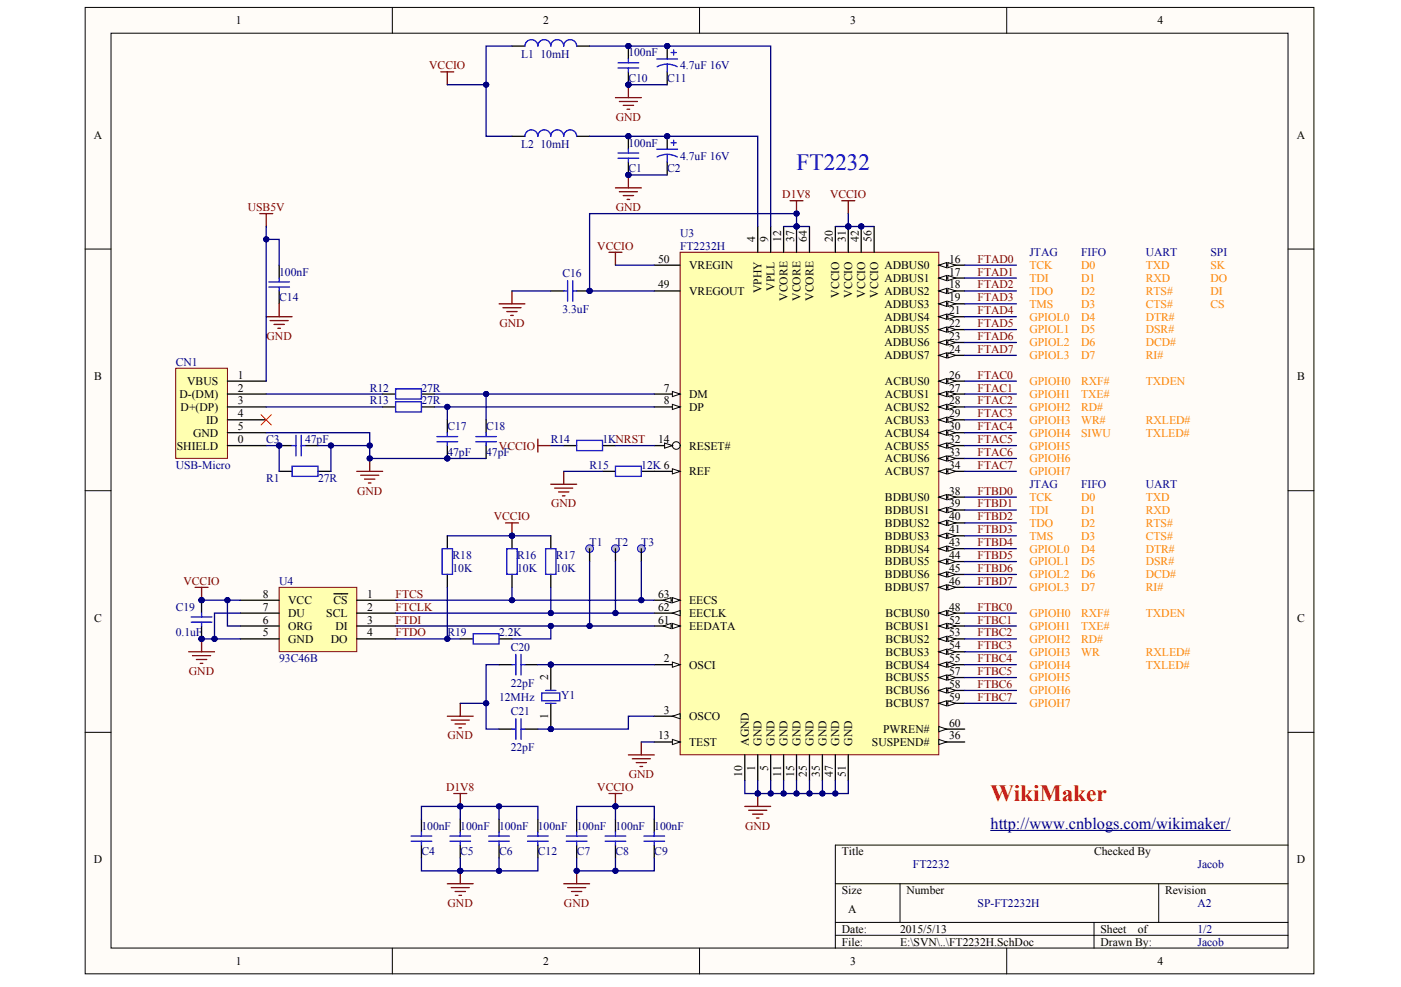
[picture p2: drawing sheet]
<svg xmlns="http://www.w3.org/2000/svg" width="287mm" height="202mm" viewBox="0 0 287 202" stroke-linecap="round" stroke-linejoin="round" font-family="sans-serif">
<defs><g id="words">
<text font-size="4.8" fill="#00f" x="163.1" y="34.8">FT2232</text>
<text font-size="4.8" fill="#f00" x="202.8" y="164.1">WikiMaker</text>
<text font-size="3.3" fill="#000080" x="202.8" y="169.7">http://www.cnblogs.com/wikimaker/</text>
<g font-size="2.4">
<text x="48.3" y="5">1</text>
<text x="111.2" y="5">2</text>
<text x="174.1" y="5">3</text>
<text x="236.9" y="5">4</text>
<text x="19.2" y="28.4">A</text>
<text x="265.5" y="28.4">A</text>
<text x="134.7" y="53.8">50</text>
<text x="154.6" y="49.6" transform="rotate(-90 154.6 49.6)">4</text>
<text x="157.3" y="49.6" transform="rotate(-90 157.3 49.6)">9</text>
<text x="159.9" y="49.6" transform="rotate(-90 159.9 49.6)">12</text>
<text x="162.6" y="49.6" transform="rotate(-90 162.6 49.6)">37</text>
<text x="165.2" y="49.6" transform="rotate(-90 165.2 49.6)">64</text>
<text x="170.5" y="49.6" transform="rotate(-90 170.5 49.6)">20</text>
<text x="173.1" y="49.6" transform="rotate(-90 173.1 49.6)">31</text>
<text x="175.8" y="49.6" transform="rotate(-90 175.8 49.6)">42</text>
<text x="178.4" y="49.6" transform="rotate(-90 178.4 49.6)">56</text>
<text x="194.3" y="53.8">16</text>
<text x="134.7" y="59.1">49</text>
<text x="141.1" y="55.1">VREGIN</text>
<text x="158.6" y="59.5" transform="rotate(-90 158.6 59.5)">VPLL</text>
<text x="181" y="55.1">ADBUS0</text>
<text x="181" y="57.7">ADBUS1</text>
<text x="194.3" y="56.4">17</text>
<text x="194.3" y="59.1">18</text>
<text x="141.1" y="60.4">VREGOUT</text>
<text x="155.9" y="60" transform="rotate(-90 155.9 60)">VPHY</text>
<text x="161.2" y="61.6" transform="rotate(-90 161.2 61.6)">VCORE</text>
<text x="163.9" y="61.6" transform="rotate(-90 163.9 61.6)">VCORE</text>
<text x="166.5" y="61.6" transform="rotate(-90 166.5 61.6)">VCORE</text>
<text x="171.8" y="61" transform="rotate(-90 171.8 61)">VCCIO</text>
<text x="174.5" y="61" transform="rotate(-90 174.5 61)">VCCIO</text>
<text x="177.1" y="61" transform="rotate(-90 177.1 61)">VCCIO</text>
<text x="179.8" y="61" transform="rotate(-90 179.8 61)">VCCIO</text>
<text x="181" y="60.4">ADBUS2</text>
<text x="181" y="63">ADBUS3</text>
<text x="181" y="65.7">ADBUS4</text>
<text x="194.3" y="61.7">19</text>
<text x="194.3" y="64.4">21</text>
<text x="181" y="68.3">ADBUS5</text>
<text x="181" y="70.9">ADBUS6</text>
<text x="194.3" y="67">22</text>
<text x="194.3" y="69.6">23</text>
<text x="19.3" y="77.9">B</text>
<text x="48.7" y="77.5">1</text>
<text x="181" y="73.6">ADBUS7</text>
<text x="194.3" y="72.3">24</text>
<text x="194.3" y="77.5">26</text>
<text x="265.5" y="77.9">B</text>
<text x="36.7" y="81.5">D-(DM)</text>
<text x="38.3" y="78.9">VBUS</text>
<text x="48.7" y="82.8">3</text>
<text x="48.7" y="80.2">2</text>
<text x="135.9" y="80.2">7</text>
<text x="135.9" y="82.8">8</text>
<text x="141.1" y="81.5">DM</text>
<text x="181.2" y="78.9">ACBUS0</text>
<text x="181.2" y="81.5">ACBUS1</text>
<text x="194.3" y="80.2">27</text>
<text x="194.3" y="82.8">28</text>
<text x="37" y="84.2">D+(DP)</text>
<text x="39.5" y="89.4">GND</text>
<text x="42.2" y="86.8">ID</text>
<text x="48.7" y="88.1">5</text>
<text x="48.7" y="85.5">4</text>
<text x="141.1" y="84.2">DP</text>
<text x="181.2" y="84.2">ACBUS2</text>
<text x="181.2" y="86.8">ACBUS3</text>
<text x="181.2" y="89.4">ACBUS4</text>
<text x="194.3" y="85.5">29</text>
<text x="194.3" y="88.1">30</text>
<text x="36.2" y="92.1">SHIELD</text>
<text x="48.7" y="90.7">0</text>
<text x="134.7" y="90.7">14</text>
<text x="141.1" y="92.1">RESET#</text>
<text x="181.2" y="92.1">ACBUS5</text>
<text x="181.2" y="94.7">ACBUS6</text>
<text x="194.3" y="90.7">32</text>
<text x="194.3" y="93.4">33</text>
<text x="141.1" y="97.3">REF</text>
<text x="181.2" y="97.3">ACBUS7</text>
<text x="194.3" y="96">34</text>
<text x="194.3" y="101.3">38</text>
<text x="181.2" y="102.6">BDBUS0</text>
<text x="181.2" y="105.3">BDBUS1</text>
<text x="181.2" y="107.9">BDBUS2</text>
<text x="194.3" y="103.9">39</text>
<text x="194.3" y="106.6">40</text>
<text x="181.2" y="110.5">BDBUS3</text>
<text x="181.2" y="113.2">BDBUS4</text>
<text x="194.3" y="109.2">41</text>
<text x="194.3" y="111.8">43</text>
<text x="181.2" y="115.8">BDBUS5</text>
<text x="181.2" y="118.5">BDBUS6</text>
<text x="194.3" y="114.5">44</text>
<text x="194.3" y="117.1">45</text>
<text x="194.3" y="119.8">46</text>
<text x="53.8" y="125.1">7</text>
<text x="53.8" y="122.4">8</text>
<text x="59" y="123.7">VCC</text>
<text x="68.3" y="123.7">CS</text>
<text x="75.2" y="122.4">1</text>
<text x="75.2" y="125.1">2</text>
<text x="134.7" y="125.1">62</text>
<text x="134.7" y="122.4">63</text>
<text x="141.1" y="123.7">EECS</text>
<text x="181.2" y="121.1">BDBUS7</text>
<text x="194.3" y="125.1">48</text>
<text x="19.3" y="127.4">C</text>
<text x="53.8" y="127.7">6</text>
<text x="53.8" y="130.3">5</text>
<text x="59" y="126.4">DU</text>
<text x="59" y="129">ORG</text>
<text x="59" y="131.6">GND</text>
<text x="66.8" y="126.4">SCL</text>
<text x="67.7" y="131.6">DO</text>
<text x="68.7" y="129">DI</text>
<text x="75.2" y="130.3">4</text>
<text x="75.2" y="127.7">3</text>
<text x="134.7" y="127.7">61</text>
<text x="141.1" y="126.4">EECLK</text>
<text x="141.1" y="129">EEDATA</text>
<text x="181.3" y="126.4">BCBUS0</text>
<text x="181.3" y="129">BCBUS1</text>
<text x="181.3" y="131.6">BCBUS2</text>
<text x="194.3" y="127.7">52</text>
<text x="194.3" y="130.3">53</text>
<text x="265.5" y="127.4">C</text>
<text x="135.9" y="135.6">2</text>
<text x="141.1" y="136.9">OSCI</text>
<text x="181.3" y="134.3">BCBUS3</text>
<text x="181.3" y="136.9">BCBUS4</text>
<text x="194.3" y="133">54</text>
<text x="194.3" y="135.6">55</text>
<text x="112.2" y="139.3" transform="rotate(-90 112.2 139.3)">2</text>
<text x="181.3" y="139.6">BCBUS5</text>
<text x="181.3" y="142.2">BCBUS6</text>
<text x="194.3" y="138.3">57</text>
<text x="194.3" y="140.9">58</text>
<text x="194.3" y="143.5">59</text>
<text x="112.2" y="147.4" transform="rotate(-90 112.2 147.4)">1</text>
<text x="135.9" y="146.2">3</text>
<text x="141.1" y="147.5">OSCO</text>
<text x="181.3" y="144.8">BCBUS7</text>
<text x="194.3" y="148.8">60</text>
<text x="134.7" y="151.4">13</text>
<text x="141.1" y="152.8">TEST</text>
<text x="153.3" y="152.8" transform="rotate(-90 153.3 152.8)">AGND</text>
<text x="155.9" y="152.8" transform="rotate(-90 155.9 152.8)">GND</text>
<text x="158.6" y="152.8" transform="rotate(-90 158.6 152.8)">GND</text>
<text x="161.2" y="152.8" transform="rotate(-90 161.2 152.8)">GND</text>
<text x="163.9" y="152.8" transform="rotate(-90 163.9 152.8)">GND</text>
<text x="166.5" y="152.8" transform="rotate(-90 166.5 152.8)">GND</text>
<text x="169.2" y="152.8" transform="rotate(-90 169.2 152.8)">GND</text>
<text x="171.8" y="152.8" transform="rotate(-90 171.8 152.8)">GND</text>
<text x="174.5" y="152.8" transform="rotate(-90 174.5 152.8)">GND</text>
<text x="178.5" y="152.8">SUSPEND#</text>
<text x="180.8" y="150.1">PWREN#</text>
<text x="194.3" y="151.4">36</text>
<text x="151.9" y="159.1" transform="rotate(-90 151.9 159.1)">10</text>
<text x="154.6" y="157.9" transform="rotate(-90 154.6 157.9)">1</text>
<text x="157.3" y="157.9" transform="rotate(-90 157.3 157.9)">5</text>
<text x="159.9" y="159.1" transform="rotate(-90 159.9 159.1)">11</text>
<text x="162.6" y="159.1" transform="rotate(-90 162.6 159.1)">15</text>
<text x="165.2" y="159.1" transform="rotate(-90 165.2 159.1)">25</text>
<text x="167.8" y="159.1" transform="rotate(-90 167.8 159.1)">35</text>
<text x="170.5" y="159.1" transform="rotate(-90 170.5 159.1)">47</text>
<text x="173.1" y="159.1" transform="rotate(-90 173.1 159.1)">51</text>
<text x="19.2" y="176.8">D</text>
<text x="172.3" y="175.2">Title</text>
<text x="224" y="175.2">Checked By</text>
<text x="265.5" y="176.8">D</text>
<text x="172.3" y="183.1">Size</text>
<text x="185.6" y="183.1">Number</text>
<text x="238.5" y="183.1">Revision</text>
<text x="172.3" y="191">Date:</text>
<text x="173.6" y="187.1">A</text>
<text x="184.3" y="191">2015/5/13</text>
<text x="225.3" y="191">Sheet</text>
<text x="232.9" y="191">of</text>
<text x="48.3" y="197.6">1</text>
<text x="111.2" y="197.6">2</text>
<text x="172.3" y="193.7">File:</text>
<text x="174.1" y="197.6">3</text>
<text x="184.3" y="193.7">E:\SVN\..\FT2232H.SchDoc</text>
<text x="225.3" y="193.7">Drawn By:</text>
<text x="236.9" y="197.6">4</text>
</g>
<g font-size="2.4" fill="#000080">
<text x="106.7" y="11.8">L1</text>
<text x="110.6" y="11.8">10mH</text>
<text x="128.6" y="11.6">100nF</text>
<text x="128.6" y="16.8">C10</text>
<text x="136.6" y="16.8">C11</text>
<text x="139.2" y="14.2">4.7uF 16V</text>
<text x="106.7" y="30.3">L2</text>
<text x="110.6" y="30.3">10mH</text>
<text x="128.6" y="30">100nF</text>
<text x="128.6" y="35.3">C1</text>
<text x="136.6" y="35.3">C2</text>
<text x="139.2" y="32.7">4.7uF 16V</text>
<text x="139.2" y="48.5">U3</text>
<text x="139.2" y="51.2">FT2232H</text>
<text x="57.2" y="56.4">100nF</text>
<text x="115.1" y="56.7">C16</text>
<text x="57.2" y="61.7">C14</text>
<text x="115.1" y="64.1">3.3uF</text>
<text x="36" y="74.9">CN1</text>
<text x="75.7" y="80.2">R12</text>
<text x="75.7" y="82.8">R13</text>
<text x="86.3" y="80.2">27R</text>
<text x="86.3" y="82.8">27R</text>
<text x="91.6" y="88.1">C17</text>
<text x="99.5" y="88.1">C18</text>
<text x="54.5" y="90.7">C3</text>
<text x="62.4" y="90.7">47pF</text>
<text x="91.6" y="93.4">47pF</text>
<text x="99.5" y="93.4">47pF</text>
<text x="112.8" y="90.7">R14</text>
<text x="123.3" y="90.7">1KNRST</text>
<text x="36" y="96">USB-Micro</text>
<text x="54.5" y="98.7">R1</text>
<text x="65.1" y="98.7">27R</text>
<text x="120.7" y="96">R15</text>
<text x="131.3" y="96">12K 6</text>
<text x="120.7" y="111.8">T1</text>
<text x="126" y="111.8">T2</text>
<text x="131.3" y="111.8">T3</text>
<text x="57.2" y="119.8">U4</text>
<text x="92.6" y="117.1">10K</text>
<text x="92.6" y="114.5">R18</text>
<text x="105.9" y="117.1">10K</text>
<text x="105.9" y="114.5">R16</text>
<text x="113.8" y="117.1">10K</text>
<text x="113.8" y="114.5">R17</text>
<text x="36" y="125.1">C19</text>
<text x="36" y="130.3">0.1uF</text>
<text x="91.6" y="130.3">R19</text>
<text x="102.2" y="130.3">2.2K</text>
<text x="57.2" y="135.6">93C46B</text>
<text x="104.6" y="133.2">C20</text>
<text x="102.2" y="143.5">12MHz</text>
<text x="104.6" y="140.6">22pF</text>
<text x="114.9" y="143.3">Y1</text>
<text x="104.6" y="146.4">C21</text>
<text x="104.6" y="153.8">22pF</text>
<text x="86.3" y="169.9">100nF</text>
<text x="94.2" y="169.9">100nF</text>
<text x="102.2" y="169.9">100nF</text>
<text x="110.1" y="169.9">100nF</text>
<text x="118.1" y="169.9">100nF</text>
<text x="126" y="169.9">100nF</text>
<text x="133.9" y="169.9">100nF</text>
<text x="86.3" y="175.2">C4</text>
<text x="94.2" y="175.2">C5</text>
<text x="102.2" y="175.2">C6</text>
<text x="110.1" y="175.2">C12</text>
<text x="118.1" y="175.2">C7</text>
<text x="126" y="175.2">C8</text>
<text x="133.9" y="175.2">C9</text>
<text x="186.9" y="177.8">FT2232</text>
<text x="245.2" y="177.8">Jacob</text>
<text x="200.1" y="185.8">SP-FT2232H</text>
<text x="245.2" y="185.8">A2</text>
<text x="245.2" y="191">1/2</text>
<text x="245.2" y="193.7">Jacob</text>
</g>
<g font-size="2.4" fill="#800000">
<text x="87.9" y="14.2">VCCIO</text>
<text x="126" y="24.8">GND</text>
<text x="160.1" y="40.6">D1V8</text>
<text x="169.9" y="40.6">VCCIO</text>
<text x="50.7" y="43.2">USB5V</text>
<text x="126" y="43.2">GND</text>
<text x="122.3" y="51.2">VCCIO</text>
<text x="200.1" y="53.8">FTAD0</text>
<text x="200.1" y="56.4">FTAD1</text>
<text x="200.1" y="59.1">FTAD2</text>
<text x="200.1" y="61.7">FTAD3</text>
<text x="200.1" y="64.4">FTAD4</text>
<text x="54.6" y="69.6">GND</text>
<text x="102.2" y="67">GND</text>
<text x="200.1" y="67">FTAD5</text>
<text x="200.1" y="69.6">FTAD6</text>
<text x="200.1" y="72.3">FTAD7</text>
<text x="200.1" y="77.5">FTAC0</text>
<text x="200.1" y="80.2">FTAC1</text>
<text x="200.1" y="82.8">FTAC2</text>
<text x="200.1" y="85.5">FTAC3</text>
<text x="200.1" y="88.1">FTAC4</text>
<text x="102.1" y="92.1">VCCIO</text>
<text x="200.1" y="90.7">FTAC5</text>
<text x="200.1" y="93.4">FTAC6</text>
<text x="73.1" y="101.3">GND</text>
<text x="200.1" y="101.3">FTBD0</text>
<text x="200.1" y="96">FTAC7</text>
<text x="101.1" y="106.6">VCCIO</text>
<text x="112.8" y="103.9">GND</text>
<text x="200.1" y="103.9">FTBD1</text>
<text x="200.1" y="106.6">FTBD2</text>
<text x="200.1" y="109.2">FTBD3</text>
<text x="200.1" y="111.8">FTBD4</text>
<text x="37.5" y="119.8">VCCIO</text>
<text x="200.1" y="114.5">FTBD5</text>
<text x="200.1" y="117.1">FTBD6</text>
<text x="200.1" y="119.8">FTBD7</text>
<text x="81" y="122.4">FTCS</text>
<text x="81" y="125.1">FTCLK</text>
<text x="200.1" y="125.1">FTBC0</text>
<text x="81" y="127.7">FTDI</text>
<text x="81" y="130.3">FTDO</text>
<text x="200.1" y="127.7">FTBC1</text>
<text x="200.1" y="130.3">FTBC2</text>
<text x="200.1" y="133">FTBC3</text>
<text x="200.1" y="135.6">FTBC4</text>
<text x="38.7" y="138.3">GND</text>
<text x="200.1" y="138.3">FTBC5</text>
<text x="200.1" y="140.9">FTBC6</text>
<text x="200.1" y="143.5">FTBC7</text>
<text x="91.6" y="151.4">GND</text>
<text x="128.7" y="159.4">GND</text>
<text x="91.3" y="162">D1V8</text>
<text x="122.3" y="162">VCCIO</text>
<text x="152.5" y="169.9">GND</text>
<text x="91.6" y="185.8">GND</text>
<text x="115.5" y="185.8">GND</text>
</g>
<g font-size="2.4" fill="#0c0087">
<text x="210.7" y="52.5">JTAG</text>
<text x="221.3" y="52.5">FIFO</text>
<text x="234.5" y="52.5">UART</text>
<text x="247.8" y="52.5">SPI</text>
<text x="210.7" y="100">JTAG</text>
<text x="221.3" y="100">FIFO</text>
<text x="234.5" y="100">UART</text>
</g>
<g font-size="2.4" fill="#fd8300">
<text x="210.7" y="57.7">TDI</text>
<text x="210.7" y="55.1">TCK</text>
<text x="221.3" y="55.1">D0</text>
<text x="221.3" y="57.7">D1</text>
<text x="234.5" y="55.1">TXD</text>
<text x="234.5" y="57.7">RXD</text>
<text x="247.8" y="55.1">SK</text>
<text x="247.8" y="57.7">DO</text>
<text x="210.7" y="63">TMS</text>
<text x="210.7" y="60.4">TDO</text>
<text x="210.7" y="65.7">GPIOL0</text>
<text x="221.3" y="60.4">D2</text>
<text x="221.3" y="63">D3</text>
<text x="221.3" y="65.7">D4</text>
<text x="234.5" y="60.4">RTS#</text>
<text x="234.5" y="63">CTS#</text>
<text x="234.5" y="65.7">DTR#</text>
<text x="247.8" y="60.4">DI</text>
<text x="247.8" y="63">CS</text>
<text x="210.7" y="68.3">GPIOL1</text>
<text x="210.7" y="70.9">GPIOL2</text>
<text x="221.3" y="68.3">D5</text>
<text x="221.3" y="70.9">D6</text>
<text x="234.5" y="68.3">DSR#</text>
<text x="234.5" y="70.9">DCD#</text>
<text x="210.7" y="73.6">GPIOL3</text>
<text x="221.3" y="73.6">D7</text>
<text x="234.5" y="73.6">RI#</text>
<text x="210.7" y="78.9">GPIOH0</text>
<text x="210.7" y="81.5">GPIOH1</text>
<text x="221.3" y="78.9">RXF#</text>
<text x="221.3" y="81.5">TXE#</text>
<text x="234.5" y="78.9">TXDEN</text>
<text x="210.7" y="84.2">GPIOH2</text>
<text x="210.7" y="86.8">GPIOH3</text>
<text x="210.7" y="89.4">GPIOH4</text>
<text x="221.3" y="84.2">RD#</text>
<text x="221.3" y="86.8">WR#</text>
<text x="221.3" y="89.4">SIWU</text>
<text x="234.5" y="86.8">RXLED#</text>
<text x="234.5" y="89.4">TXLED#</text>
<text x="210.7" y="92.1">GPIOH5</text>
<text x="210.7" y="94.7">GPIOH6</text>
<text x="210.7" y="97.3">GPIOH7</text>
<text x="210.7" y="105.3">TDI</text>
<text x="210.7" y="107.9">TDO</text>
<text x="210.7" y="102.6">TCK</text>
<text x="221.3" y="102.6">D0</text>
<text x="221.3" y="105.3">D1</text>
<text x="221.3" y="107.9">D2</text>
<text x="234.5" y="102.6">TXD</text>
<text x="234.5" y="105.3">RXD</text>
<text x="234.5" y="107.9">RTS#</text>
<text x="210.7" y="110.5">TMS</text>
<text x="210.7" y="113.2">GPIOL0</text>
<text x="221.3" y="110.5">D3</text>
<text x="221.3" y="113.2">D4</text>
<text x="234.5" y="110.5">CTS#</text>
<text x="234.5" y="113.2">DTR#</text>
<text x="210.7" y="115.8">GPIOL1</text>
<text x="210.7" y="118.5">GPIOL2</text>
<text x="221.3" y="115.8">D5</text>
<text x="221.3" y="118.5">D6</text>
<text x="234.5" y="115.8">DSR#</text>
<text x="234.5" y="118.5">DCD#</text>
<text x="210.7" y="121.1">GPIOL3</text>
<text x="221.3" y="121.1">D7</text>
<text x="234.5" y="121.1">RI#</text>
<text x="210.7" y="126.4">GPIOH0</text>
<text x="210.7" y="129">GPIOH1</text>
<text x="210.7" y="131.6">GPIOH2</text>
<text x="221.3" y="126.4">RXF#</text>
<text x="221.3" y="129">TXE#</text>
<text x="221.3" y="131.6">RD#</text>
<text x="234.5" y="126.4">TXDEN</text>
<text x="210.7" y="134.3">GPIOH3</text>
<text x="210.7" y="136.9">GPIOH4</text>
<text x="221.3" y="134.3">WR</text>
<text x="234.5" y="134.3">RXLED#</text>
<text x="234.5" y="136.9">TXLED#</text>
<text x="210.7" y="139.6">GPIOH5</text>
<text x="210.7" y="142.2">GPIOH6</text>
<text x="210.7" y="144.8">GPIOH7</text>
</g>
</g></defs>
<g fill="#fffcf8" stroke="#000" stroke-width=".2">
<path d="M17.4 1.5h251.6v197.9h-251.6z"/>
<path d="M22.7 6.8h241v187.4h-241z"/>
</g>
<g fill="none" stroke="#000" stroke-width=".2">
<path d="M80.3 1.5v5.3M143.2 1.5v5.3M206.1 1.5v5.3M17.4 51h5.3M263.7 51h5.3M17.4 100.5h5.3M263.7 100.5h5.3M17.4 150h5.3M263.7 150h5.3M263.7 173.1h-92.7v21.1M80.3 194.2v5.3M143.2 194.2v5.3"/>
<path d="M171 181h92.7M171 188.9h92.7M171 191.6h92.7M184.2 181v7.9M206.1 194.2v5.3M224 188.9v5.3M237.2 181v7.9"/>
</g>
<g fill="none" stroke="#000" stroke-width=".26">
<path d="M57.2 54.3v2.6M57.2 59.6v2.6M112.8 59.6h2.6M118.1 59.6h2.6M78.3 80.7h2.7M78.3 83.3h2.7M86.3 80.7h2.6M86.3 83.3h2.6M91.6 86v2.6M91.6 91.3v2.6M99.5 86v2.6M99.5 91.3v2.6"/>
<path d="M115.4 91.3h2.7M123.3 91.3h2.7M104.8 109.7v2.7M104.8 117.7v2.6M94.2 130.8h2.7M102.2 136.1h2.6M102.2 130.8h2.6M107.5 136.1h2.6M112.8 136.1v5.3M102.2 149.3h2.6M107.5 149.3h2.6M112.8 144v5.3"/>
</g>
<g fill="none" stroke="#00f" stroke-width=".26">
<path d="M55 57.7h4.3M55 58.8h4.3M57.2 56.9v.8M57.2 58.8v.8M115.4 59.6h.8M116.2 57.5v4.2M117.3 57.5v4.2M117.3 59.6h.8M81 79.6h5.3v2.1h-5.3zM81 82.3h5.3v2.1h-5.3zM89.5 89.4h4.2M89.5 90.5h4.2"/>
<path d="M91.6 88.6v.8M91.6 90.5v.8M97.4 89.4h4.2M97.4 90.5h4.2M99.5 88.6v.8M99.5 90.5v.8M118.1 90.2h5.2v2.1h-5.2zM103.8 112.4h2.1v5.2h-2.1zM96.9 129.8h5.3v2.1h-5.3zM104.8 136.1h.8M105.6 134v4.2M106.7 134v4.2"/>
<path d="M106.7 136.1h.8M104.8 149.3h.8M105.6 147.2v4.2M106.7 147.2v4.2M106.7 149.3h.8M110.9 141.9h3.7v1.6h-3.7zM111.7 141.4h2.1M111.7 144h2.1"/>
</g>
<g fill="none" stroke="#800000" stroke-width=".26">
<path d="M104.8 59.6v2.6M54.5 64.9h5.3M55.3 65.7h3.7M56.1 66.4h2.1M56.9 67.2h.5M57.2 62.2v2.7M102.2 62.2h5.3M103 63h3.7M103.8 63.8h2.1M104.5 64.6h.6M73 96.5h5.3M73.8 97.3h3.7"/>
<path d="M74.6 98.1h2.1M75.4 98.9h.6M75.7 93.9v2.6M110.1 89.9v2.7M110.1 91.3h2.7M91.6 146.7h5.3M92.4 147.5h3.7M93.2 148.3h2.1M94 149.1h.5M94.2 144v2.7M128.6 154.6h5.3M129.4 155.4h3.7"/>
<path d="M130.2 156.2h2.1M131 157h.6M131.3 152v2.6M152.5 165.2h5.3M153.3 166h3.7M154.1 166.7h2.1M154.9 167.5h.5M155.1 162.5v2.7"/>
</g>
<g fill="#000080" stroke="#000080" stroke-width=".2">
<circle cx="155.1" cy="162.5" r=".52"/>
<circle cx="75.7" cy="93.9" r=".52"/>
<circle cx="120.7" cy="59.6" r=".52"/>
<circle cx="112.8" cy="149.3" r=".52"/>
<circle cx="112.8" cy="136.1" r=".52"/>
<circle cx="104.8" cy="109.7" r=".52"/>
<circle cx="91.6" cy="93.9" r=".52"/>
</g>
<path d="M139.2 51.7h53v102.9h-53z" fill="#ffffb0" stroke="#800000" stroke-width=".2"/>
<path d="M133.9 136.1h5.3M155.1 154.6v5.3" fill="none" stroke="#000" stroke-width=".26"/>
<path d="M137.6 135.6l1.6 .5-1.6 .6z" fill="#fffcf8" stroke="#000" stroke-width=".2"/>
<path d="M133.9 146.7h5.3" fill="none" stroke="#000" stroke-width=".26"/>
<path d="M137.6 146.7l1.6-.5v1z" fill="#fffcf8" stroke="#000" stroke-width=".2"/>
<path d="M155.1 46.4v5.3M133.9 96.5h5.3M157.8 154.6v5.3" fill="none" stroke="#000" stroke-width=".26"/>
<path d="M137.6 96l1.6 .5-1.6 .6z" fill="#fffcf8" stroke="#000" stroke-width=".2"/>
<path d="M133.9 80.7h5.3" fill="none" stroke="#000" stroke-width=".26"/>
<path d="M137.6 80.2l1.6 .5-1.6 .5z" fill="#fffcf8" stroke="#000" stroke-width=".2"/>
<path d="M133.9 83.3h5.3" fill="none" stroke="#000" stroke-width=".26"/>
<path d="M137.6 82.8l1.6 .5-1.6 .6z" fill="#fffcf8" stroke="#000" stroke-width=".2"/>
<path d="M157.8 46.4v5.3M160.4 46.4v5.3M133.9 152h5.3M152.5 154.6v5.3M160.4 154.6v5.3" fill="none" stroke="#000" stroke-width=".26"/>
<path d="M137.6 151.4l1.6 .6-1.6 .5z" fill="#fffcf8" stroke="#000" stroke-width=".2"/>
<path d="M133.9 91.3h5.3" fill="none" stroke="#000" stroke-width=".26"/>
<circle cx="138.4" cy="91.2" r=".79" fill="#fffcf8" stroke="#000" stroke-width=".2"/>
<path d="M136.1 90.7l1.5 .6-1.5 .5z" fill="#fffcf8" stroke="#000" stroke-width=".2"/>
<path d="M192.2 54.3h5.3M163.1 154.6v5.3" fill="none" stroke="#000" stroke-width=".26"/>
<g fill="#fffcf8" stroke="#000" stroke-width=".2">
<path d="M192.2 54.3l1.6-.5v1z"/>
<path d="M194 53.8l1.6 .5-1.6 .5z"/>
</g>
<path d="M192.2 56.9h5.3" fill="none" stroke="#000" stroke-width=".26"/>
<g fill="#fffcf8" stroke="#000" stroke-width=".2">
<path d="M192.2 56.9l1.6-.5v1.1z"/>
<path d="M194 56.4l1.6 .5-1.6 .6z"/>
</g>
<path d="M192.2 59.6h5.3" fill="none" stroke="#000" stroke-width=".26"/>
<g fill="#fffcf8" stroke="#000" stroke-width=".2">
<path d="M192.2 59.6l1.6-.5v1z"/>
<path d="M194 59.1l1.6 .5-1.6 .5z"/>
</g>
<path d="M192.2 62.2h5.3" fill="none" stroke="#000" stroke-width=".26"/>
<g fill="#fffcf8" stroke="#000" stroke-width=".2">
<path d="M192.2 62.2l1.6-.5v1.1z"/>
<path d="M194 61.7l1.6 .5-1.6 .6z"/>
</g>
<path d="M171 46.4v5.3M192.2 64.9h5.3" fill="none" stroke="#000" stroke-width=".26"/>
<g fill="#fffcf8" stroke="#000" stroke-width=".2">
<path d="M192.2 64.9l1.6-.6v1.1z"/>
<path d="M194 64.3l1.6 .6-1.6 .5z"/>
</g>
<path d="M192.2 67.5h5.3" fill="none" stroke="#000" stroke-width=".26"/>
<g fill="#fffcf8" stroke="#000" stroke-width=".2">
<path d="M192.2 67.5l1.6-.5v1z"/>
<path d="M194 67l1.6 .5-1.6 .5z"/>
</g>
<path d="M192.2 70.1h5.3" fill="none" stroke="#000" stroke-width=".26"/>
<g fill="#fffcf8" stroke="#000" stroke-width=".2">
<path d="M192.2 70.1l1.6-.5v1.1z"/>
<path d="M194 69.6l1.6 .5-1.6 .6z"/>
</g>
<path d="M192.2 72.8h5.3" fill="none" stroke="#000" stroke-width=".26"/>
<g fill="#fffcf8" stroke="#000" stroke-width=".2">
<path d="M192.2 72.8l1.6-.5v1z"/>
<path d="M194 72.3l1.6 .5-1.6 .5z"/>
</g>
<path d="M192.2 78.1h5.3M165.7 154.6v5.3" fill="none" stroke="#000" stroke-width=".26"/>
<g fill="#fffcf8" stroke="#000" stroke-width=".2">
<path d="M192.2 78.1l1.6-.6v1.1z"/>
<path d="M194 77.5l1.6 .6-1.6 .5z"/>
</g>
<path d="M192.2 80.7h5.3" fill="none" stroke="#000" stroke-width=".26"/>
<g fill="#fffcf8" stroke="#000" stroke-width=".2">
<path d="M192.2 80.7l1.6-.5v1z"/>
<path d="M194 80.2l1.6 .5-1.6 .5z"/>
</g>
<path d="M192.2 83.3h5.3" fill="none" stroke="#000" stroke-width=".26"/>
<g fill="#fffcf8" stroke="#000" stroke-width=".2">
<path d="M192.2 83.3l1.6-.5v1.1z"/>
<path d="M194 82.8l1.6 .5-1.6 .6z"/>
</g>
<path d="M192.2 86h5.3" fill="none" stroke="#000" stroke-width=".26"/>
<g fill="#fffcf8" stroke="#000" stroke-width=".2">
<path d="M192.2 86l1.6-.5v1z"/>
<path d="M194 85.5l1.6 .5-1.6 .5z"/>
</g>
<path d="M192.2 88.6h5.3" fill="none" stroke="#000" stroke-width=".26"/>
<g fill="#fffcf8" stroke="#000" stroke-width=".2">
<path d="M192.2 88.6l1.6-.5v1z"/>
<path d="M194 88.1l1.6 .5-1.6 .5z"/>
</g>
<path d="M173.7 46.4v5.3M192.2 91.3h5.3" fill="none" stroke="#000" stroke-width=".26"/>
<circle cx="173.7" cy="46.4" r=".52" fill="#000080" stroke="#000080" stroke-width=".2"/>
<g fill="#fffcf8" stroke="#000" stroke-width=".2">
<path d="M192.2 91.3l1.6-.6v1.1z"/>
<path d="M194 90.7l1.6 .6-1.6 .5z"/>
</g>
<path d="M192.2 93.9h5.3" fill="none" stroke="#000" stroke-width=".26"/>
<g fill="#fffcf8" stroke="#000" stroke-width=".2">
<path d="M192.2 93.9l1.6-.5v1z"/>
<path d="M194 93.4l1.6 .5-1.6 .5z"/>
</g>
<path d="M192.2 96.5h5.3" fill="none" stroke="#000" stroke-width=".26"/>
<g fill="#fffcf8" stroke="#000" stroke-width=".2">
<path d="M192.2 96.5l1.6-.5v1.1z"/>
<path d="M194 96l1.6 .5-1.6 .6z"/>
</g>
<path d="M168.4 154.6v5.3M192.2 152h5.3" fill="none" stroke="#000" stroke-width=".26"/>
<path d="M192.2 151.4l1.6 .6-1.6 .5z" fill="#fffcf8" stroke="#000" stroke-width=".2"/>
<path d="M163.1 46.4v5.3M192.2 101.8h5.3" fill="none" stroke="#000" stroke-width=".26"/>
<circle cx="163.1" cy="46.4" r=".52" fill="#000080" stroke="#000080" stroke-width=".2"/>
<g fill="#fffcf8" stroke="#000" stroke-width=".2">
<path d="M192.2 101.8l1.6-.5v1z"/>
<path d="M194 101.3l1.6 .5-1.6 .5z"/>
</g>
<path d="M192.2 104.5h5.3" fill="none" stroke="#000" stroke-width=".26"/>
<g fill="#fffcf8" stroke="#000" stroke-width=".2">
<path d="M192.2 104.5l1.6-.6v1.1z"/>
<path d="M194 103.9l1.6 .6-1.6 .5z"/>
</g>
<path d="M192.2 107.1h5.3" fill="none" stroke="#000" stroke-width=".26"/>
<g fill="#fffcf8" stroke="#000" stroke-width=".2">
<path d="M192.2 107.1l1.6-.5v1z"/>
<path d="M194 106.6l1.6 .5-1.6 .5z"/>
</g>
<path d="M192.2 109.7h5.3" fill="none" stroke="#000" stroke-width=".26"/>
<g fill="#fffcf8" stroke="#000" stroke-width=".2">
<path d="M192.2 109.7l1.6-.5v1.1z"/>
<path d="M194 109.2l1.6 .5-1.6 .6z"/>
</g>
<path d="M176.3 46.4v5.3M192.2 112.4h5.3" fill="none" stroke="#000" stroke-width=".26"/>
<circle cx="176.3" cy="46.4" r=".52" fill="#000080" stroke="#000080" stroke-width=".2"/>
<g fill="#fffcf8" stroke="#000" stroke-width=".2">
<path d="M192.2 112.4l1.6-.6v1.1z"/>
<path d="M194 111.8l1.6 .6-1.6 .5z"/>
</g>
<path d="M192.2 115h5.3" fill="none" stroke="#000" stroke-width=".26"/>
<g fill="#fffcf8" stroke="#000" stroke-width=".2">
<path d="M192.2 115l1.6-.5v1z"/>
<path d="M194 114.5l1.6 .5-1.6 .5z"/>
</g>
<path d="M192.2 117.7h5.3" fill="none" stroke="#000" stroke-width=".26"/>
<g fill="#fffcf8" stroke="#000" stroke-width=".2">
<path d="M192.2 117.7l1.6-.6v1.1z"/>
<path d="M194 117.1l1.6 .6-1.6 .5z"/>
</g>
<path d="M192.2 120.3h5.3" fill="none" stroke="#000" stroke-width=".26"/>
<g fill="#fffcf8" stroke="#000" stroke-width=".2">
<path d="M192.2 120.3l1.6-.5v1z"/>
<path d="M194 119.8l1.6 .5-1.6 .5z"/>
</g>
<path d="M192.2 125.6h5.3M171 154.6v5.3" fill="none" stroke="#000" stroke-width=".26"/>
<g fill="#fffcf8" stroke="#000" stroke-width=".2">
<path d="M192.2 125.6l1.6-.6v1.1z"/>
<path d="M194 125l1.6 .6-1.6 .5z"/>
</g>
<path d="M133.9 59.6h5.3M133.9 54.3h5.3M192.2 128.2h5.3M173.7 154.6v5.3" fill="none" stroke="#000" stroke-width=".26"/>
<g fill="#fffcf8" stroke="#000" stroke-width=".2">
<path d="M192.2 128.2l1.6-.5v1z"/>
<path d="M194 127.7l1.6 .5-1.6 .5z"/>
</g>
<path d="M192.2 130.8h5.3" fill="none" stroke="#000" stroke-width=".26"/>
<g fill="#fffcf8" stroke="#000" stroke-width=".2">
<path d="M192.2 130.8l1.6-.5v1.1z"/>
<path d="M194 130.3l1.6 .5-1.6 .6z"/>
</g>
<path d="M192.2 133.5h5.3" fill="none" stroke="#000" stroke-width=".26"/>
<g fill="#fffcf8" stroke="#000" stroke-width=".2">
<path d="M192.2 133.5l1.6-.5v1z"/>
<path d="M194 133l1.6 .5-1.6 .5z"/>
</g>
<path d="M179 46.4v5.3M192.2 136.1h5.3" fill="none" stroke="#000" stroke-width=".26"/>
<g fill="#fffcf8" stroke="#000" stroke-width=".2">
<path d="M192.2 136.1l1.6-.5v1.1z"/>
<path d="M194 135.6l1.6 .5-1.6 .6z"/>
</g>
<path d="M192.2 138.8h5.3" fill="none" stroke="#000" stroke-width=".26"/>
<g fill="#fffcf8" stroke="#000" stroke-width=".2">
<path d="M192.2 138.8l1.6-.6v1.1z"/>
<path d="M194 138.2l1.6 .6-1.6 .5z"/>
</g>
<path d="M192.2 141.4h5.3" fill="none" stroke="#000" stroke-width=".26"/>
<g fill="#fffcf8" stroke="#000" stroke-width=".2">
<path d="M192.2 141.4l1.6-.5v1z"/>
<path d="M194 140.9l1.6 .5-1.6 .5z"/>
</g>
<path d="M192.2 144h5.3" fill="none" stroke="#000" stroke-width=".26"/>
<g fill="#fffcf8" stroke="#000" stroke-width=".2">
<path d="M192.2 144l1.6-.5v1.1z"/>
<path d="M194 143.5l1.6 .5-1.6 .6z"/>
</g>
<path d="M192.2 149.3h5.3" fill="none" stroke="#000" stroke-width=".26"/>
<path d="M192.2 148.8l1.6 .5-1.6 .6z" fill="#fffcf8" stroke="#000" stroke-width=".2"/>
<path d="M133.9 125.6h5.3" fill="none" stroke="#000" stroke-width=".26"/>
<path d="M137.6 125.6l1.6-.6v1.1z" fill="#fffcf8" stroke="#000" stroke-width=".2"/>
<path d="M133.9 128.2h5.3" fill="none" stroke="#000" stroke-width=".26"/>
<g fill="#fffcf8" stroke="#000" stroke-width=".2">
<path d="M137.6 127.7l1.6 .5-1.6 .5z"/>
<path d="M135.8 128.2l1.6-.5v1z"/>
</g>
<path d="M133.9 122.9h5.3" fill="none" stroke="#000" stroke-width=".26"/>
<g fill="#fffcf8" stroke="#000" stroke-width=".2">
<path d="M137.6 122.4l1.6 .5-1.6 .6z"/>
<path d="M135.8 122.9l1.6-.5v1.1z"/>
</g>
<g fill="none" stroke="#000" stroke-width=".26">
<path d="M104.8 9.4h2.7M118.1 9.4h2.6M128.6 9.4v2.7M128.6 14.7v2.7M136.6 9.4v2.7M136.6 14.7v2.7M165.7 46.4v5.3M123.3 96.5h2.7M131.3 96.5h2.6M91.6 109.7v2.7M91.6 117.7v2.6M112.8 109.7v2.7"/>
<path d="M112.8 117.7v2.6"/>
</g>
<g fill="#000080" stroke="#000080" stroke-width=".2">
<circle cx="173.7" cy="46.4" r=".52"/>
<circle cx="163.1" cy="46.4" r=".52"/>
<circle cx="176.3" cy="46.4" r=".52"/>
<circle cx="163.1" cy="43.7" r=".52"/>
<circle cx="128.6" cy="17.3" r=".52"/>
<circle cx="128.6" cy="9.4" r=".52"/>
<circle cx="136.6" cy="9.4" r=".52"/>
<circle cx="104.8" cy="109.7" r=".52"/>
</g>
<g fill="none" stroke="#00f" stroke-width=".26">
<path d="M107.5 9.4a1.32 1.32 0 0 1 1.3-1.3 1.32 1.32 0 0 1 1.3 1.3 1.32 1.32 0 0 1 1.3-1.3 1.32 1.32 0 0 1 1.4 1.3 1.32 1.32 0 0 1 1.3-1.3 1.32 1.32 0 0 1 1.3 1.3 1.32 1.32 0 0 1 1.3-1.3 1.32 1.32 0 0 1 1.4 1.3M126.5 12.9h4.3M126.5 13.9h4.3M128.6 12.1v.8M128.6 13.9v.8M134.5 12.1h4.2M136.6 13.1l.8 .1 1.2 .5M136.6 13.1l-.9 .1-1.2 .5M136.6 13.1v1.6M137.4 10.8h1M137.9 10.2v1.1M126 95.5h5.3v2.1h-5.3z"/>
<path d="M90.5 112.4h2.1v5.2h-2.1zM111.7 112.4h2.1v5.2h-2.1z"/>
</g>
<g fill="none" stroke="#800000" stroke-width=".26">
<path d="M90.2 14.7h2.7M91.6 14.7v2.7M126 20h5.3M128.6 17.4v2.6M126.8 20.8h3.7M127.6 21.6h2.1M128.4 22.4h.5M53.2 43.8h2.6M54.5 43.8v2.6M124.7 51.7h2.6M126 51.7v2.6M161.7 41.1h2.7"/>
<path d="M163.1 41.1v2.7M172.3 41.1h2.7M173.7 41.1v2.7M112.8 99.2h5.3M113.5 100h3.8M115.4 96.5v2.7M103.5 107.1h2.6M104.8 107.1v2.6M114.3 100.8h2.2M115.1 101.6h.6"/>
</g>
<path d="M202.8 170.1h49.1" fill="none" stroke="#000080" stroke-width=".2"/>
<path d="M57.2 120.3h15.8v13.2h-15.8z" fill="#ffffb0" stroke="#800000" stroke-width=".2"/>
<g fill="none" stroke="#000" stroke-width=".26">
<path d="M104.8 27.9h2.7M118.1 27.9h2.6M128.6 27.9v2.7M128.6 33.2v2.6M136.6 27.9v2.7M136.6 33.2v2.6M57.2 96.5h2.6M57.2 91.3h2.6M62.4 91.3h2.7M65.1 96.5h2.6M41.3 122.9v2.7M41.3 128.2v2.6"/>
<path d="M49.2 125.6h8M49.2 122.9h8M49.2 130.8h8M49.2 128.2h8M68.4 121.6h2.8M73 125.6h8M73 122.9h8M73 130.8h8M73 128.2h8M86.3 167.8v2.6M86.3 173.1v2.6M94.2 167.8v2.6"/>
<path d="M94.2 173.1v2.6M102.2 167.8v2.6M102.2 173.1v2.6M110.1 167.8v2.6M110.1 173.1v2.6M118.1 167.8v2.6M118.1 173.1v2.6M126 167.8v2.6M126 173.1v2.6M133.9 167.8v2.6M133.9 173.1v2.6"/>
</g>
<g fill="none" stroke="#800000" stroke-width=".26">
<path d="M126 38.5h5.3M126.8 39.3h3.7M128.6 35.8v2.7M127.6 40.1h2.1M128.4 40.8h.5M38.6 133.5h5.3M39.4 134.3h3.7M39.9 120.3h2.7M40.2 135.1h2.1M41 135.9h.5M41.3 120.3v2.6M41.3 130.8v2.7"/>
<path d="M92.9 162.5h2.6M94.2 162.5v2.7M94.2 178.4v2.6M118.1 178.4v2.6M124.7 162.5h2.6M126 162.5v2.7M91.6 181h5.3M92.4 181.8h3.7M93.2 182.6h2.1M94 183.4h.5M115.4 181h5.3M116.2 181.8h3.7"/>
<path d="M117 182.6h2.1M117.8 183.4h.5"/>
</g>
<g fill="#000080" stroke="#000080" stroke-width=".2">
<circle cx="41.3" cy="122.9" r=".52"/>
<circle cx="41.3" cy="130.8" r=".52"/>
<circle cx="57.2" cy="91.2" r=".52"/>
<circle cx="128.6" cy="35.8" r=".52"/>
<circle cx="128.6" cy="27.9" r=".52"/>
<circle cx="136.6" cy="27.9" r=".52"/>
<circle cx="94.2" cy="165.1" r=".52"/>
<circle cx="94.2" cy="178.3" r=".52"/>
<circle cx="118.1" cy="178.3" r=".52"/>
<circle cx="126" cy="165.1" r=".52"/>
</g>
<g fill="none" stroke="#00f" stroke-width=".26">
<path d="M107.5 27.9a1.32 1.32 0 0 1 1.3-1.3 1.32 1.32 0 0 1 1.3 1.3 1.32 1.32 0 0 1 1.3-1.3 1.32 1.32 0 0 1 1.4 1.3 1.32 1.32 0 0 1 1.3-1.3 1.32 1.32 0 0 1 1.3 1.3 1.32 1.32 0 0 1 1.3-1.3 1.32 1.32 0 0 1 1.4 1.3M126.5 31.3h4.3M126.5 32.4h4.3M128.6 30.6v.7M128.6 32.4v.8M134.5 30.6h4.2M136.6 31.6l.8 .1 1.2 .4M136.6 31.6l-.9 .1-1.2 .4M136.6 31.6v1.6M137.4 29.2h1M137.9 28.7v1.1M59.8 95.5h5.3v2.1h-5.3z"/>
<path d="M59.8 91.3h.8M60.6 89.1v4.3M61.7 89.1v4.3M61.7 91.3h.7M39.1 127.4h4.3M39.1 126.4h4.3M41.3 125.6v.8M41.3 127.4v.8M84.2 171.2h4.2M84.2 172.3h4.2M86.3 170.4v.8M86.3 172.3v.8"/>
<path d="M92.1 171.2h4.2M92.1 172.3h4.2M94.2 170.4v.8M94.2 172.3v.8M100 171.2h4.3M100 172.3h4.3M102.2 170.4v.8M102.2 172.3v.8M108 171.2h4.2M108 172.3h4.2M110.1 170.4v.8M110.1 172.3v.8"/>
<path d="M115.9 171.2h4.3M115.9 172.3h4.3M118.1 170.4v.8M118.1 172.3v.8M123.9 171.2h4.2M123.9 172.3h4.2M126 170.4v.8M126 172.3v.8M131.8 171.2h4.3M131.8 172.3h4.3M133.9 170.4v.8M133.9 172.3v.8"/>
</g>
<circle cx="131.3" cy="112.4" r=".79" fill="#c0c0c0" stroke="#00f" stroke-width=".2"/>
<path d="M131.3 112.4v2.6" fill="none" stroke="#000" stroke-width=".26"/>
<circle cx="120.7" cy="112.4" r=".79" fill="#c0c0c0" stroke="#00f" stroke-width=".2"/>
<path d="M120.7 112.4v2.6" fill="none" stroke="#000" stroke-width=".26"/>
<circle cx="126" cy="112.4" r=".79" fill="#c0c0c0" stroke="#00f" stroke-width=".2"/>
<path d="M126 112.4v2.6" fill="none" stroke="#000" stroke-width=".26"/>
<path d="M36 75.4h10.6v18.5h-10.6z" fill="#ffffb0" stroke="#800000" stroke-width=".2"/>
<path d="M46.6 78.1h7.9M46.6 88.6h7.9M46.6 86h7.9M46.6 83.3h7.9M46.6 80.7h7.9M46.6 91.3h7.9" fill="none" stroke="#000" stroke-width=".26"/>
<g fill="none" stroke="#000080" stroke-width=".26">
<path d="M99.5 17.4v10.5h5.3M104.8 9.4h-5.3v8h-7.9M120.7 9.4h37.1v37M128.6 17.4h8M120.7 27.9h34.4v18.5M128.6 35.8h8M54.5 49h2.7v5.3M54.5 46.4v31.7M104.8 59.6h8M126 54.3h7.9M160.4 46.4h5.3M163.1 46.4v-2.6h-42.4v15.8h13.2"/>
<path d="M171 46.4h8M173.7 43.8v2.6M197.5 59.6h10.6M197.5 54.3h10.6M197.5 56.9h10.6M197.5 78.1h10.6M197.5 72.8h10.6M197.5 64.9h10.6M197.5 62.2h10.6M197.5 67.5h10.6M197.5 70.1h10.6M54.5 91.3h2.7v5.2"/>
<path d="M54.5 88.6h21.2v5.3h23.8M54.5 83.3h23.8M54.5 80.7h23.8M65.1 91.3h2.6v5.2M67.7 91.3h8M88.9 80.7h45M88.9 83.3h45M91.6 83.3v2.7M99.5 80.7v5.3M112.8 91.3h2.6M115.4 96.5h7.9M126 91.3h7.9"/>
<path d="M197.5 91.3h10.6M197.5 88.6h10.6M197.5 86h10.6M197.5 83.3h10.6M197.5 80.7h10.6M197.5 93.9h10.6M197.5 96.5h10.6M91.6 109.7h21.2M120.7 115v13.2M126 115v10.6M131.3 115v7.9M197.5 112.4h10.6"/>
<path d="M197.5 109.7h10.6M197.5 107.1h10.6M197.5 104.5h10.6M197.5 101.8h10.6M197.5 117.7h10.6M197.5 115h10.6M41.3 122.9h7.9M41.3 130.8h7.9M46.6 122.9v5.3h2.6M49.2 125.6h-5.3v5.2M81 122.9h52.9M81 125.6h52.9"/>
<path d="M81 128.2h52.9M81 130.8h13.2M91.6 120.3v10.5M102.2 136.1h-2.7v13.2h2.7M104.8 120.3v2.6M110.1 136.1h23.8M112.8 128.2v2.6h-8M112.8 120.3v5.3M197.5 136.1h10.6M197.5 133.5h10.6M197.5 130.8h10.6M197.5 128.2h10.6"/>
<path d="M197.5 125.6h10.6M197.5 120.3h10.6M197.5 138.8h10.6M94.2 144h5.3M131.3 152h2.6M133.9 146.7h-5.3v2.6h-18.5M152.5 159.9v2.6h7.9M155.1 159.9v2.6M157.8 159.9v2.6M160.4 159.9v2.6h8v-2.6M163.1 159.9v2.6M165.7 159.9v2.6"/>
<path d="M171 159.9v2.6M173.7 159.9v2.6h-5.3M197.5 144h10.6M197.5 141.4h10.6M86.3 167.8v-2.6h15.9v2.6M86.3 175.7v2.7h15.9v-2.7M94.2 165.2v2.6M94.2 175.7v2.7M102.2 165.2h7.9v2.6M110.1 175.7v2.7h-7.9M118.1 175.7v2.7h15.8v-2.7M118.1 167.8v-2.6h15.8v2.6"/>
<path d="M126 165.2v2.6M126 175.7v2.7"/>
</g>
<g fill="#000080" stroke="#000080" stroke-width=".2">
<circle cx="155.1" cy="162.5" r=".52"/>
<circle cx="157.8" cy="162.5" r=".52"/>
<circle cx="99.5" cy="80.7" r=".52"/>
<circle cx="99.5" cy="144" r=".52"/>
<circle cx="112.8" cy="136.1" r=".52"/>
<circle cx="112.8" cy="149.3" r=".52"/>
<circle cx="91.6" cy="83.3" r=".52"/>
<circle cx="168.4" cy="162.5" r=".52"/>
<circle cx="165.7" cy="162.5" r=".52"/>
<circle cx="163.1" cy="162.5" r=".52"/>
<circle cx="160.4" cy="162.5" r=".52"/>
<circle cx="54.5" cy="49" r=".52"/>
<circle cx="173.7" cy="46.4" r=".52"/>
<circle cx="176.3" cy="46.4" r=".52"/>
<circle cx="163.1" cy="46.4" r=".52"/>
<circle cx="136.6" cy="27.9" r=".52"/>
<circle cx="128.6" cy="27.9" r=".52"/>
<circle cx="128.6" cy="9.4" r=".52"/>
<circle cx="136.6" cy="9.4" r=".52"/>
<circle cx="171" cy="162.5" r=".52"/>
<circle cx="104.8" cy="122.9" r=".52"/>
<circle cx="131.3" cy="122.9" r=".52"/>
<circle cx="126" cy="125.6" r=".52"/>
<circle cx="112.8" cy="125.6" r=".52"/>
<circle cx="112.8" cy="128.2" r=".52"/>
<circle cx="120.7" cy="128.2" r=".52"/>
<circle cx="91.6" cy="130.8" r=".52"/>
<circle cx="120.7" cy="59.6" r=".52"/>
<circle cx="163.1" cy="43.7" r=".52"/>
<circle cx="41.3" cy="122.9" r=".52"/>
<circle cx="46.6" cy="122.9" r=".52"/>
<circle cx="43.9" cy="130.8" r=".52"/>
<circle cx="41.3" cy="130.8" r=".52"/>
<circle cx="128.6" cy="17.3" r=".52"/>
<circle cx="104.8" cy="109.7" r=".52"/>
<circle cx="57.2" cy="91.2" r=".52"/>
<circle cx="67.7" cy="91.2" r=".52"/>
<circle cx="128.6" cy="35.8" r=".52"/>
<circle cx="99.5" cy="17.3" r=".52"/>
<circle cx="94.2" cy="165.1" r=".52"/>
<circle cx="102.2" cy="165.1" r=".52"/>
<circle cx="94.2" cy="178.3" r=".52"/>
<circle cx="102.2" cy="178.3" r=".52"/>
<circle cx="118.1" cy="178.3" r=".52"/>
<circle cx="126" cy="178.3" r=".52"/>
<circle cx="126" cy="165.1" r=".52"/>
<circle cx="75.7" cy="91.2" r=".52"/>
<circle cx="75.7" cy="93.9" r=".52"/>
<circle cx="91.6" cy="93.9" r=".52"/>
</g>
<path d="M53.4 84.9l2.2 2.1M55.6 84.9l-2.2 2.1" fill="none" stroke="#f00" stroke-width=".2"/>
<use href="#words"/>
</svg>
